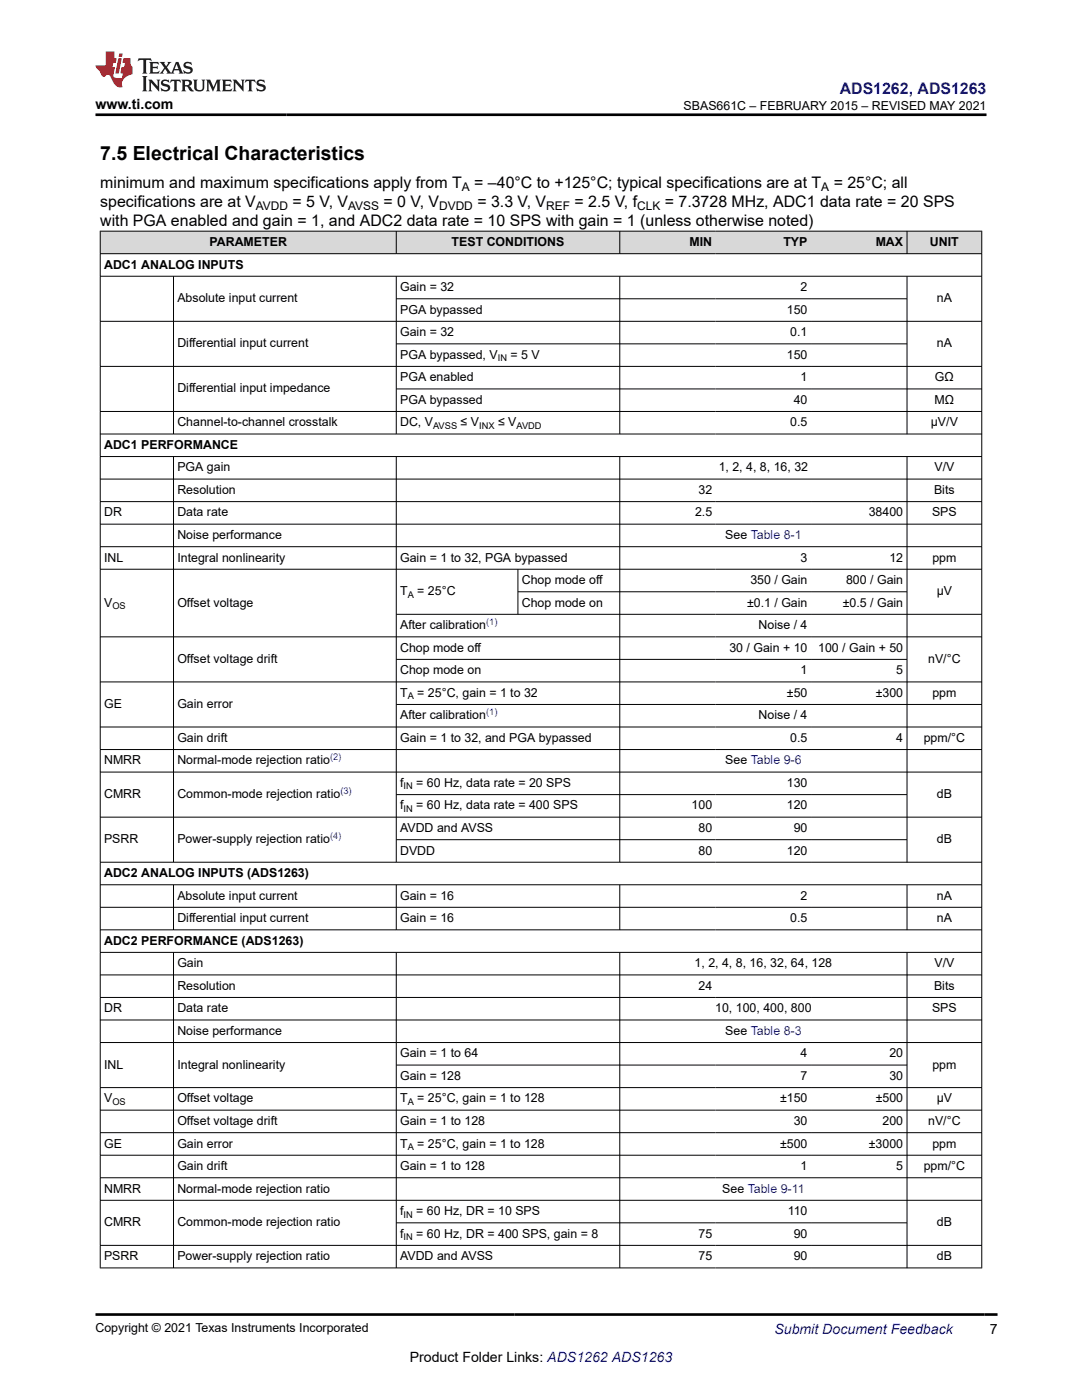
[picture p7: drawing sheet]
<svg xmlns="http://www.w3.org/2000/svg" width="216mm" height="279mm" viewBox="0 0 216 279" stroke-linecap="round" stroke-linejoin="round" font-family="sans-serif">
<defs><g id="words">
<text font-size="3.9" x="20" y="32">7.5 Electrical Characteristics</text>
<text font-size="3.2" fill="#00f" x="167.6" y="18.7">ADS1262, ADS1263</text>
<g font-size="3.2">
<text x="20" y="41.3">specifications are at V</text>
<text x="20" y="37.5">minimum and maximum specifications apply from T</text>
<text x="58.4" y="41.3">= 5 V, V</text>
<text x="76.5" y="41.3">= 0 V, V</text>
<text x="94.6" y="37.5">= –40°C to +125°C; typical specifications are at T</text>
<text x="95.3" y="41.3">= 3.3 V, V</text>
<text x="114.6" y="41.3">= 2.5 V, f</text>
<text x="132.7" y="41.3">= 7.3728 MHz, ADC1 data rate = 20 SPS</text>
<text x="166.4" y="37.5">= 25°C; all</text>
<text x="20" y="45.1">with PGA enabled and gain = 1, and ADC2 data rate = 10 SPS with gain = 1 (unless otherwise noted)</text>
</g>
<g font-size="2.8">
<text x="19" y="21.8">www.ti.com</text>
<text x="197.5" y="266.1">7</text>
<text x="81.8" y="271.7">Product Folder Links: ADS1262 ADS1263</text>
</g>
<text font-size="2.8" fill="#00f" x="154.5" y="266.2">Submit Document Feedback</text>
<g font-size="2.5">
<text x="136.4" y="21.9">SBAS661C – FEBRUARY 2015 – REVISED MAY 2021</text>
<text x="20.8" y="53.6">ADC1 ANALOG INPUTS</text>
<text x="41.8" y="49.1">PARAMETER</text>
<text x="90.1" y="49.1">TEST CONDITIONS</text>
<text x="137.6" y="49.1">MIN</text>
<text x="156.3" y="49.1">TYP</text>
<text x="174.7" y="49.1">MAX</text>
<text x="185.6" y="49.1">UNIT</text>
<text x="79.8" y="58.1">Gain = 32</text>
<text x="159.8" y="58.1">2</text>
<text x="35.4" y="60.3">Absolute input current</text>
<text x="79.8" y="62.6">PGA bypassed</text>
<text x="157" y="62.6">150</text>
<text x="186.9" y="60.3">nA</text>
<text x="35.4" y="69.3">Differential input current</text>
<text x="79.8" y="67.1">Gain = 32</text>
<text x="79.8" y="71.6">PGA bypassed, V</text>
<text x="101.9" y="71.6">= 5 V</text>
<text x="157" y="71.6">150</text>
<text x="157.7" y="67.1">0.1</text>
<text x="186.9" y="69.3">nA</text>
<text x="79.8" y="76.1">PGA enabled</text>
<text x="159.8" y="76.1">1</text>
<text x="186.6" y="76.1">GΩ</text>
<text x="35.4" y="78.3">Differential input impedance</text>
<text x="79.8" y="80.6">PGA bypassed</text>
<text x="158.4" y="80.6">40</text>
<text x="186.5" y="80.6">MΩ</text>
<text x="20.8" y="89.6">ADC1 PERFORMANCE</text>
<text x="35.4" y="85.1">Channel-to-channel crosstalk</text>
<text x="79.8" y="85.1">DC, V</text>
<text x="91.9" y="85.1">≤ V</text>
<text x="99.4" y="85.1">≤ V</text>
<text x="157.7" y="85.1">0.5</text>
<text x="185.7" y="85.1">μV/V</text>
<text x="35.4" y="94.1">PGA gain</text>
<text x="143.4" y="94.1">1, 2, 4, 8, 16, 32</text>
<text x="186.5" y="94.1">V/V</text>
<text x="35.4" y="98.6">Resolution</text>
<text x="139.4" y="98.6">32</text>
<text x="186.4" y="98.6">Bits</text>
<text x="20.8" y="103.1">DR</text>
<text x="35.4" y="103.1">Data rate</text>
<text x="35.4" y="107.6">Noise performance</text>
<text x="138.7" y="103.1">2.5</text>
<text x="144.7" y="107.6">See Table 8-1</text>
<text x="173.4" y="103.1">38400</text>
<text x="186" y="103.1">SPS</text>
<text x="20.8" y="112.1">INL</text>
<text x="35.4" y="112.1">Integral nonlinearity</text>
<text x="79.8" y="112.1">Gain = 1 to 32, PGA bypassed</text>
<text x="159.8" y="112.1">3</text>
<text x="177.5" y="112.1">12</text>
<text x="186" y="112.1">ppm</text>
<text x="79.8" y="118.8">T</text>
<text x="83.3" y="118.8">= 25°C</text>
<text x="104.1" y="116.6">Chop mode off</text>
<text x="149.7" y="116.6">350 / Gain</text>
<text x="168.8" y="116.6">800 / Gain</text>
<text x="186.9" y="118.8">μV</text>
<text x="20.8" y="121.1">V</text>
<text x="35.4" y="121.1">Offset voltage</text>
<text x="79.8" y="125.6">After calibration</text>
<text x="104.1" y="121.1">Chop mode on</text>
<text x="149.1" y="121.1">±0.1 / Gain</text>
<text x="151.4" y="125.6">Noise / 4</text>
<text x="168.2" y="121.1">±0.5 / Gain</text>
<text x="79.8" y="130.1">Chop mode off</text>
<text x="145.5" y="130.1">30 / Gain + 10</text>
<text x="163.3" y="130.1">100 / Gain + 50</text>
<text x="35.4" y="132.3">Offset voltage drift</text>
<text x="79.8" y="134.6">Chop mode on</text>
<text x="159.8" y="134.6">1</text>
<text x="178.8" y="134.6">5</text>
<text x="185.2" y="132.3">nV/°C</text>
<text x="20.8" y="141.3">GE</text>
<text x="35.4" y="141.3">Gain error</text>
<text x="79.8" y="143.6">After calibration</text>
<text x="79.8" y="139.1">T</text>
<text x="83.3" y="139.1">= 25°C, gain = 1 to 32</text>
<text x="151.4" y="143.6">Noise / 4</text>
<text x="157" y="139.1">±50</text>
<text x="174.7" y="139.1">±300</text>
<text x="186" y="139.1">ppm</text>
<text x="35.4" y="148">Gain drift</text>
<text x="79.8" y="148">Gain = 1 to 32, and PGA bypassed</text>
<text x="157.7" y="148">0.5</text>
<text x="178.8" y="148">4</text>
<text x="184.3" y="148">ppm/°C</text>
<text x="20.8" y="152.5">NMRR</text>
<text x="35.4" y="152.5">Normal-mode rejection ratio</text>
<text x="144.7" y="152.5">See Table 9-6</text>
<text x="20.8" y="159.3">CMRR</text>
<text x="35.4" y="159.3">Common-mode rejection ratio</text>
<text x="79.8" y="161.5">f</text>
<text x="79.8" y="157">f</text>
<text x="83.1" y="157">= 60 Hz, data rate = 20 SPS</text>
<text x="83.1" y="161.5">= 60 Hz, data rate = 400 SPS</text>
<text x="138" y="161.5">100</text>
<text x="157" y="157">130</text>
<text x="157" y="161.5">120</text>
<text x="186.9" y="159.3">dB</text>
<text x="79.8" y="166">AVDD and AVSS</text>
<text x="139.4" y="166">80</text>
<text x="158.4" y="166">90</text>
<text x="20.8" y="168.3">PSRR</text>
<text x="35.4" y="168.3">Power-supply rejection ratio</text>
<text x="79.8" y="170.5">DVDD</text>
<text x="139.4" y="170.5">80</text>
<text x="157" y="170.5">120</text>
<text x="186.9" y="168.3">dB</text>
<text x="20.8" y="175">ADC2 ANALOG INPUTS (ADS1263)</text>
<text x="35.4" y="179.5">Absolute input current</text>
<text x="79.8" y="179.5">Gain = 16</text>
<text x="159.8" y="179.5">2</text>
<text x="186.9" y="179.5">nA</text>
<text x="35.4" y="184">Differential input current</text>
<text x="79.8" y="184">Gain = 16</text>
<text x="157.7" y="184">0.5</text>
<text x="186.9" y="184">nA</text>
<text x="20.8" y="188.5">ADC2 PERFORMANCE (ADS1263)</text>
<text x="35.4" y="197.5">Resolution</text>
<text x="35.4" y="193">Gain</text>
<text x="138.6" y="193">1, 2, 4, 8, 16, 32, 64, 128</text>
<text x="139.4" y="197.5">24</text>
<text x="186.4" y="197.5">Bits</text>
<text x="186.5" y="193">V/V</text>
<text x="20.8" y="202">DR</text>
<text x="35.4" y="202">Data rate</text>
<text x="142.7" y="202">10, 100, 400, 800</text>
<text x="186" y="202">SPS</text>
<text x="35.4" y="206.5">Noise performance</text>
<text x="144.7" y="206.5">See Table 8-3</text>
<text x="20.8" y="213.3">INL</text>
<text x="35.4" y="213.3">Integral nonlinearity</text>
<text x="79.8" y="211">Gain = 1 to 64</text>
<text x="79.8" y="215.5">Gain = 128</text>
<text x="159.8" y="211">4</text>
<text x="159.8" y="215.5">7</text>
<text x="177.5" y="215.5">30</text>
<text x="177.5" y="211">20</text>
<text x="186" y="213.3">ppm</text>
<text x="20.8" y="220">V</text>
<text x="35.4" y="220">Offset voltage</text>
<text x="79.8" y="220">T</text>
<text x="83.3" y="220">= 25°C, gain = 1 to 128</text>
<text x="155.6" y="220">±150</text>
<text x="174.7" y="220">±500</text>
<text x="186.9" y="220">μV</text>
<text x="35.4" y="224.5">Offset voltage drift</text>
<text x="79.8" y="224.5">Gain = 1 to 128</text>
<text x="158.4" y="224.5">30</text>
<text x="176.1" y="224.5">200</text>
<text x="185.2" y="224.5">nV/°C</text>
<text x="20.8" y="229">GE</text>
<text x="35.4" y="233.5">Gain drift</text>
<text x="35.4" y="229">Gain error</text>
<text x="79.8" y="233.5">Gain = 1 to 128</text>
<text x="79.8" y="229">T</text>
<text x="83.3" y="229">= 25°C, gain = 1 to 128</text>
<text x="155.7" y="229">±500</text>
<text x="159.8" y="233.5">1</text>
<text x="173.4" y="229">±3000</text>
<text x="178.8" y="233.5">5</text>
<text x="184.3" y="233.5">ppm/°C</text>
<text x="186" y="229">ppm</text>
<text x="20.8" y="238">NMRR</text>
<text x="35.4" y="238">Normal-mode rejection ratio</text>
<text x="144.1" y="238">See Table 9-11</text>
<text x="20.8" y="244.8">CMRR</text>
<text x="35.4" y="244.8">Common-mode rejection ratio</text>
<text x="79.8" y="242.5">f</text>
<text x="83.1" y="242.5">= 60 Hz, DR = 10 SPS</text>
<text x="157.2" y="242.5">110</text>
<text x="186.9" y="244.8">dB</text>
<text x="20.8" y="251.5">PSRR</text>
<text x="35.4" y="251.5">Power-supply rejection ratio</text>
<text x="79.8" y="247">f</text>
<text x="79.8" y="251.5">AVDD and AVSS</text>
<text x="83.1" y="247">= 60 Hz, DR = 400 SPS, gain = 8</text>
<text x="139.4" y="247">75</text>
<text x="139.4" y="251.5">75</text>
<text x="158.4" y="247">90</text>
<text x="158.4" y="251.5">90</text>
<text x="186.9" y="251.5">dB</text>
<text x="19" y="265.9">Copyright © 2021 Texas Instruments Incorporated</text>
</g>
<g font-size="2.4">
<text x="51.1" y="41.9">AVDD</text>
<text x="69.5" y="41.9">AVSS</text>
<text x="87.6" y="41.9">DVDD</text>
<text x="92.2" y="38.1">A</text>
<text x="109" y="41.9">REF</text>
<text x="127.1" y="41.9">CLK</text>
<text x="163.9" y="38.1">A</text>
</g>
<g font-size="1.9">
<text x="99.3" y="72.1">IN</text>
<text x="86.4" y="85.6">AVSS</text>
<text x="95.6" y="85.6">INX</text>
<text x="103.1" y="85.6">AVDD</text>
<text x="81.3" y="119.3">A</text>
<text x="22.4" y="121.6">OS</text>
<text x="81.3" y="139.5">A</text>
<text x="80.5" y="157.5">IN</text>
<text x="80.5" y="162">IN</text>
<text x="22.4" y="220.5">OS</text>
<text x="81.3" y="220.5">A</text>
<text x="81.3" y="229.5">A</text>
<text x="80.5" y="243">IN</text>
<text x="80.5" y="247.5">IN</text>
</g>
<g font-size="1.9" fill="#00f">
<text x="97" y="124.7">(1)</text>
<text x="97" y="142.7">(1)</text>
<text x="65.9" y="151.7">(2)</text>
<text x="67.9" y="158.5">(3)</text>
<text x="65.9" y="167.5">(4)</text>
</g>
</g></defs>
<g fill="#d8d8d8">
<path d="M20 46.1h175.9v4.5h-175.9z" fill-rule="evenodd"/>
<path d="M20.1 46.2h58.9v4.4h-58.9z" fill-rule="evenodd"/>
<path d="M79.1 46.2h44.5v4.4h-44.5z" fill-rule="evenodd"/>
<path d="M123.7 46.2h19.1v4.4h-19.1z" fill-rule="evenodd"/>
<path d="M142.8 46.2h19v4.4h-19z" fill-rule="evenodd"/>
<path d="M161.8 46.2h19.1v4.4h-19.1z" fill-rule="evenodd"/>
<path d="M181 46.2h14.8v4.4h-14.8z" fill-rule="evenodd"/>
</g>
<g fill="none" stroke="#000" stroke-width=".2">
<path d="M19.9 46.1h176.1M19.9 50.6h176.1M19.9 55.1h176.1M20 46.1v207M34.6 55.1v31.6M79.1 46.1v4.6M79.1 55.1v31.6M79.1 59.6h101.9M123.7 46.1v4.6M123.7 55.1v31.6M181 46.1v4.6M181 55.1v31.6"/>
<path d="M195.9 46.1v207M19.9 64.1h176.1M19.9 73.1h176.1M79.1 68.6h101.9M79.1 77.6h116.9M19.9 82.1h176.1M19.9 86.6h176.1M19.9 91.1h176.1M19.9 95.6h176.1M34.6 91.1v81M79.1 91.1v81M123.7 91.1v81"/>
<path d="M181 91.1v81M19.9 100.1h176.1M19.9 104.6h176.1M19.9 109.1h176.1M19.9 113.6h176.1M103.3 113.6v9.1M103.3 118.1h77.7M19.9 136.1h176.1M79.1 122.6h116.9M79.1 131.6h101.9M196 127.1h-176.1M19.9 145.1h176.1"/>
<path d="M19.9 149.6h176.1M19.9 154.1h176.1M79.1 140.6h116.9M79.1 158.6h101.9M19.9 163.1h176.1M19.9 172.1h176.1M19.9 176.6h176.1M34.6 176.6v9M79.1 176.6v9M79.1 167.6h101.9M123.7 176.6v9M181 176.6v9"/>
<path d="M19.9 181.1h176.1M19.9 185.6h176.1M19.9 190.1h176.1M19.9 194.6h176.1M19.9 199.1h176.1M34.6 190.1v63M79.1 190.1v63M123.7 190.1v63M181 190.1v63M19.9 203.6h176.1M19.9 208.1h176.1M19.9 217.1h176.1"/>
<path d="M79.1 212.6h101.9M19.9 221.6h176.1M19.9 226.1h176.1M19.9 230.5h176.1M19.9 235h176.1M19.9 239.5h176.1M19.9 248.5h176.1M19.9 253h176.1M79.1 244h101.9"/>
</g>
<path d="M27.7 11.6l-.2 .6 .5-.2h.6v.1v2.2l-.2 .4h1l-.2-.4v-2.2v-.1h.5l.5 .2-.1-.6zM29.8 12.4l.2 .3v1.6l-.2 .4h1.9l.1-.6a1.08 1.08 0 0 1-1.3 .2v-.7h.6l.4 .2v-.7l-.4 .2h-.6v-.5l.2-.2a1 1 0 0 1 1 .3l-.1-.5zM31.8 12.4l1 1.1-1 1.2h.9l-.2-.2 .4-.8 .5 .8-.2 .2h1.6l-.2-.2 .1-.5h1l.1 .5-.1 .2h.9l-.2-.4-.8-1.9h-.5l-1 2.1-.8-1.1 .9-1h-.8l.2 .2-.5 .6-.3-.6 .1-.2zM35.2 12.8l.4 1h-.8zM36.8 12.5a.65 .65 0 0 0-.2 .7 .65 .65 0 0 0 .6 .5l.7 .1 .1 .3a.79 .79 0 0 1-.7 .4 .79 .79 0 0 1-.7-.5l.1 .7 .2-.1a.93 .93 0 0 0 1.1 0 .93 .93 0 0 0 .4-.9 1.46 1.46 0 0 0-1.2-.6l-.1-.3a1.09 1.09 0 0 1 1.2 .2l-.2-.6-.1 .1-.6-.2zM28.4 15.2l.2 .4v2.2l-.2 .4h1l-.2-.4v-2.2l.2-.4zM29.6 15.9l.2 .4v1.5l-.2 .4h.8l-.3-.4v-1.3l1.7 1.8v-2l.2-.4h-.8l.2 .2 .1 1.1-1.2-1.3zM32.3 16a.65 .65 0 0 0-.2 .8 .65 .65 0 0 0 .7 .4l.6 .2 .1 .2a.79 .79 0 0 1-.7 .4 .79 .79 0 0 1-.7-.5l.1 .7 .2-.1a.93 .93 0 0 0 1.1 .1 .93 .93 0 0 0 .4-1 1.46 1.46 0 0 0-1.2-.5l-.1-.4a1.09 1.09 0 0 1 1.2 .2l-.2-.6-.1 .1-.6-.1zM34.1 15.9l-.1 .6a.63 .63 0 0 1 .7-.3l.1 1.6-.3 .4h1l-.2-.4v-1.6a.66 .66 0 0 1 .8 .3l-.1-.6zM36.2 15.9l.2 .4v1.5l-.2 .4h.9l-.2-.2v-.7h.5l.1 .2a.79 .79 0 0 0 1.2 .6l-1-.9a.61 .61 0 0 0 .6-.6 .61 .61 0 0 0-.5-.7zM36.9 16.2h.2a.47 .47 0 0 1 .5 .1 .47 .47 0 0 1 .1 .5l-.2 .1-.6 .1zM38.5 15.9l.2 .2a2.27 2.27 0 0 0 .4 2 1.04 1.04 0 0 0 1.7-.7v-1.3l.2-.2h-.8l.2 .4v1.1a.6 .6 0 0 1-.6 .6 .6 .6 0 0 1-.6-.6v-1.1l.3-.4zM41.1 15.9l.2 .4v1.5l-.2 .4h.7l-.2-.4v-1.4l.9 1.9 .8-1.9v1.4l-.2 .4h1l-.3-.4v-1.5l.3-.4h-.8l-.7 1.5-.7-1.5zM44.3 15.9l.2 .4v1.5l-.2 .4h1.9l.1-.6a1.09 1.09 0 0 1-1.3 .2v-.7h.6l.4 .2v-.6l-.4 .2h-.6v-.6l.2-.1a1.01 1.01 0 0 1 1 .3l-.1-.6zM46.4 15.9l.3 .4v1.5l-.3 .4h.8l-.2-.4v-1.3l1.6 1.8v-2l.2-.4h-.7l.2 .2v1.1l-1.2-1.3zM49 15.9l-.1 .6a.63 .63 0 0 1 .8-.3v1.6l-.3 .4h1l-.2-.4v-1.6a.66 .66 0 0 1 .8 .3l-.1-.6zM51.4 16a.65 .65 0 0 0-.2 .8 .65 .65 0 0 0 .6 .4l.6 .2 .2 .2a.79 .79 0 0 1-.8 .4 .79 .79 0 0 1-.6-.5l.1 .7 .2-.1a.93 .93 0 0 0 1 .1 .93 .93 0 0 0 .5-1 1.46 1.46 0 0 0-1.3-.5l-.1-.4a1.09 1.09 0 0 1 1.3 .2l-.2-.6-.2 .1-.5-.1z" fill="#231f20"/>
<path d="M21.1 10.3v2.7h-2.1l.1 .4 .9 1a.95 .95 0 0 0 .9 .9 .59 .59 0 0 1 .6-.4 .59 .59 0 0 1 .5 .3l.4 .8a1.59 1.59 0 0 0 2.1 1.4 1.61 1.61 0 0 1 1-2.3l1-.3-.1-1.5a1.59 1.59 0 0 1-.4-1.7h-1.4l-.2 .9h.5l-.1 .9h-.5l-.2 .9v.3l.4 .1-.2 .9h-.6a.73 .73 0 0 1-1.1-.7l.3-1.5h-.5l.2-.9h.5l.2-.9h-.5v-1.3zM23.6 11.6l-.6 3.1h.7l.6-3.1zM23.8 10.7l-.1 .6h.7l.1-.6z" fill="#ed1c24"/>
<path d="M19 22.9h177.8M19 262.3h180" fill="none" stroke="#000" stroke-width=".53"/>
<use href="#words"/>
</svg>
